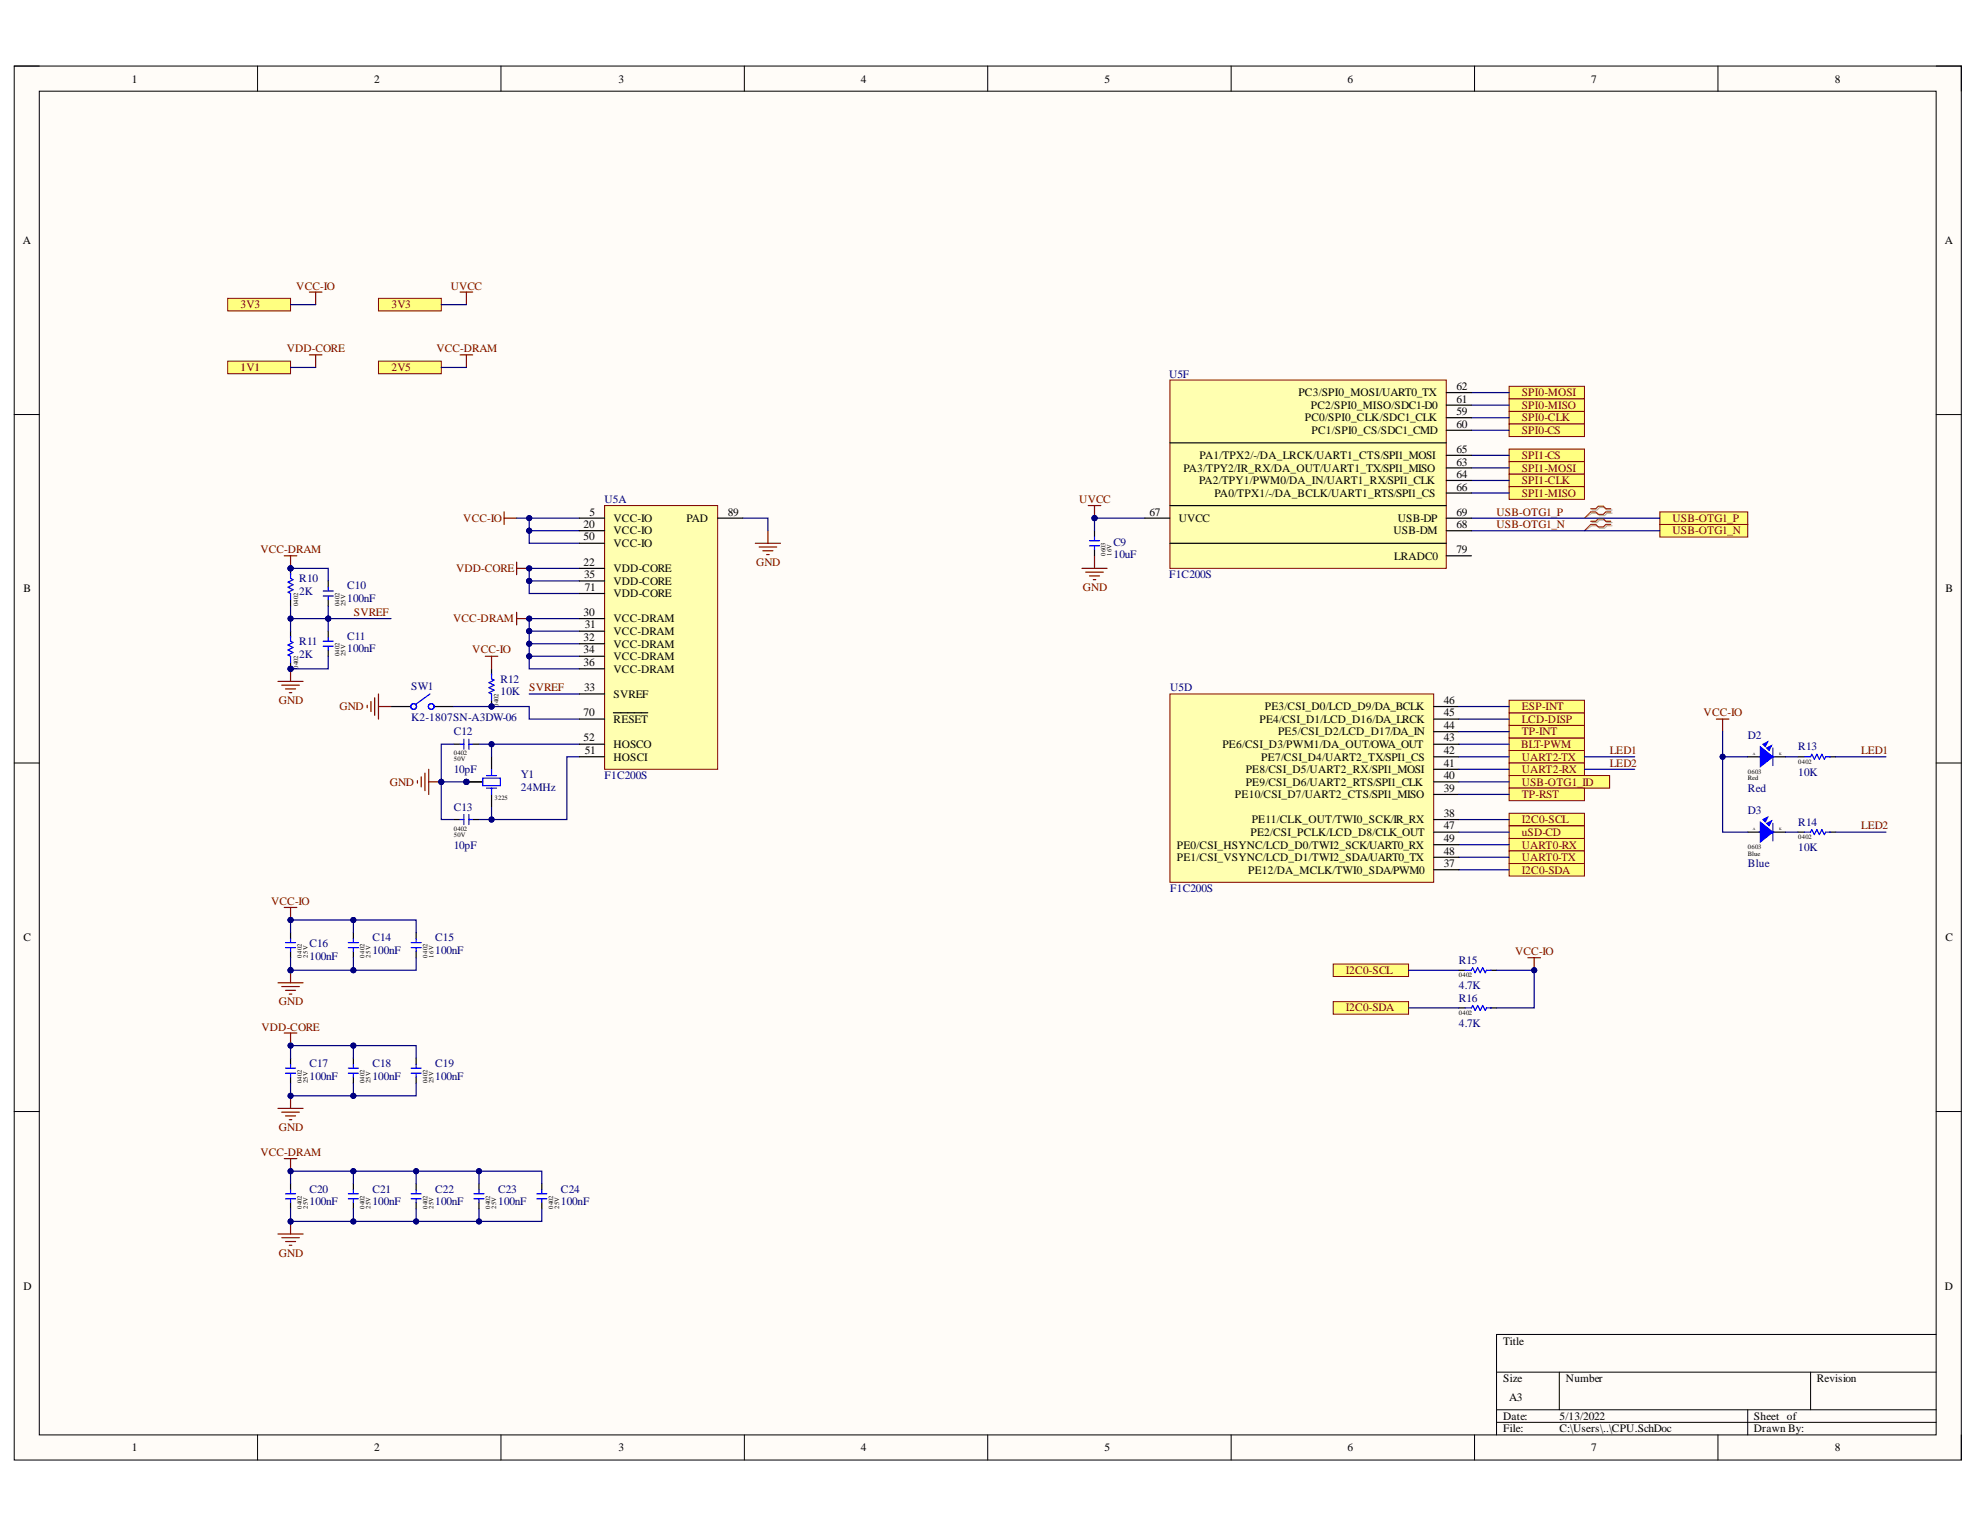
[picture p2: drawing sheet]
<svg xmlns="http://www.w3.org/2000/svg" width="279mm" height="216mm" viewBox="0 0 279 216" stroke-linecap="round" stroke-linejoin="round" font-family="sans-serif">
<defs><g id="words">
<g font-size="1.6">
<text x="18.6" y="11.7">1</text>
<text x="52.8" y="11.7">2</text>
<text x="87.3" y="11.7">3</text>
<text x="121.5" y="11.7">4</text>
<text x="155.9" y="11.7">5</text>
<text x="190.1" y="11.7">6</text>
<text x="224.5" y="11.7">7</text>
<text x="258.9" y="11.7">8</text>
<text x="3.2" y="34.5">A</text>
<text x="274.4" y="34.5">A</text>
<text x="183.2" y="55.9">PC3/SPI0_MOSI/UART0_TX</text>
<text x="184.1" y="59.5">PC0/SPI0_CLK/SDC1_CLK</text>
<text x="185" y="57.7">PC2/SPI0_MISO/SDC1-D0</text>
<text x="205.5" y="58.6">59</text>
<text x="205.5" y="56.8">61</text>
<text x="205.5" y="55.1">62</text>
<text x="169.3" y="64.8">PA1/TPX2/-/DA_LRCK/UART1_CTS/SPI1_MOSI</text>
<text x="185.1" y="61.2">PC1/SPI0_CS/SDC1_CMD</text>
<text x="205.5" y="60.4">60</text>
<text x="205.5" y="65.7">63</text>
<text x="205.5" y="63.9">65</text>
<text x="167" y="66.5">PA3/TPY2/IR_RX/DA_OUT/UART1_TX/SPI1_MISO</text>
<text x="169.2" y="68.3">PA2/TPY1/PWM0/DA_IN/UART1_RX/SPI1_CLK</text>
<text x="171.4" y="70.1">PA0/TPX1/-/DA_BCLK/UART1_RTS/SPI1_CS</text>
<text x="205.5" y="67.5">64</text>
<text x="205.5" y="69.2">66</text>
<text x="82.4" y="74.6">20</text>
<text x="82.4" y="76.3">50</text>
<text x="83.2" y="72.8">5</text>
<text x="86.6" y="73.6">VCC-IO</text>
<text x="86.6" y="75.4">VCC-IO</text>
<text x="86.6" y="77.2">VCC-IO</text>
<text x="96.9" y="73.6">PAD</text>
<text x="102.7" y="72.8">89</text>
<text x="162.2" y="72.8">67</text>
<text x="166.3" y="73.6">UVCC</text>
<text x="196.6" y="75.4">USB-DM</text>
<text x="197.2" y="73.6">USB-DP</text>
<text x="205.5" y="74.6">68</text>
<text x="205.5" y="72.8">69</text>
<text x="3.3" y="83.6">B</text>
<text x="82.4" y="79.8">22</text>
<text x="82.4" y="81.6">35</text>
<text x="82.5" y="83.3">71</text>
<text x="86.6" y="80.7">VDD-CORE</text>
<text x="86.6" y="82.5">VDD-CORE</text>
<text x="196.7" y="79">LRADC0</text>
<text x="205.5" y="78">79</text>
<text x="274.5" y="83.6">B</text>
<text x="82.4" y="86.9">30</text>
<text x="82.5" y="88.7">31</text>
<text x="86.6" y="87.8">VCC-DRAM</text>
<text x="86.6" y="89.6">VCC-DRAM</text>
<text x="86.6" y="84.3">VDD-CORE</text>
<text x="82.4" y="90.4">32</text>
<text x="82.4" y="92.2">34</text>
<text x="82.4" y="94">36</text>
<text x="86.6" y="91.4">VCC-DRAM</text>
<text x="86.6" y="93.1">VCC-DRAM</text>
<text x="86.6" y="94.9">VCC-DRAM</text>
<text x="82.4" y="101.1">70</text>
<text x="82.4" y="97.5">33</text>
<text x="86.6" y="98.5">SVREF</text>
<text x="178.5" y="100.2">PE3/CSI_D0/LCD_D9/DA_BCLK</text>
<text x="203.7" y="101.1">45</text>
<text x="203.7" y="99.3">46</text>
<text x="82.4" y="104.6">52</text>
<text x="82.5" y="106.4">51</text>
<text x="86.6" y="107.3">HOSCI</text>
<text x="86.6" y="105.6">HOSCO</text>
<text x="86.6" y="102">RESET</text>
<text x="172.5" y="105.6">PE6/CSI_D3/PWM1/DA_OUT/OWA_OUT</text>
<text x="177.7" y="102">PE4/CSI_D1/LCD_D16/DA_LRCK</text>
<text x="178" y="107.3">PE7/CSI_D4/UART2_TX/SPI1_CS</text>
<text x="180.3" y="103.8">PE5/CSI_D2/LCD_D17/DA_IN</text>
<text x="203.7" y="106.4">42</text>
<text x="203.7" y="104.6">43</text>
<text x="203.7" y="102.9">44</text>
<text x="174.3" y="112.7">PE10/CSI_D7/UART2_CTS/SPI1_MISO</text>
<text x="175.8" y="110.9">PE9/CSI_D6/UART2_RTS/SPI1_CLK</text>
<text x="175.8" y="109.1">PE8/CSI_D5/UART2_RX/SPI1_MOSI</text>
<text x="203.7" y="111.7">39</text>
<text x="203.7" y="109.9">40</text>
<text x="203.7" y="108.2">41</text>
<text x="166.1" y="119.7">PE0/CSI_HSYNC/LCD_D0/TWI2_SCK/UART0_RX</text>
<text x="176.5" y="118">PE2/CSI_PCLK/LCD_D8/CLK_OUT</text>
<text x="176.6" y="116.2">PE11/CLK_OUT/TWI0_SCK/IR_RX</text>
<text x="203.7" y="117">47</text>
<text x="203.7" y="118.8">49</text>
<text x="203.7" y="115.3">38</text>
<text x="166.1" y="121.5">PE1/CSI_VSYNC/LCD_D1/TWI2_SDA/UART0_TX</text>
<text x="176.1" y="123.3">PE12/DA_MCLK/TWI0_SDA/PWM0</text>
<text x="203.7" y="120.6">48</text>
<text x="203.7" y="122.4">37</text>
<text x="3.3" y="132.8">C</text>
<text x="274.5" y="132.8">C</text>
<text x="3.3" y="182">D</text>
<text x="274.4" y="182">D</text>
<text x="212.1" y="189.8">Title</text>
<text x="212.1" y="195">Size</text>
<text x="213" y="197.7">A3</text>
<text x="221" y="195">Number</text>
<text x="256.4" y="195">Revision</text>
<text x="212.1" y="200.3">Date:</text>
<text x="212.1" y="202.1">File:</text>
<text x="220" y="200.3">5/13/2022</text>
<text x="220" y="202.1">C:\Users\..\CPU.SchDoc</text>
<text x="247.5" y="200.3">Sheet of</text>
<text x="247.5" y="202.1">Drawn By:</text>
<text x="18.6" y="204.8">1</text>
<text x="52.8" y="204.8">2</text>
<text x="87.3" y="204.8">3</text>
<text x="121.5" y="204.8">4</text>
<text x="155.9" y="204.8">5</text>
<text x="190.1" y="204.8">6</text>
<text x="224.5" y="204.8">7</text>
<text x="258.9" y="204.8">8</text>
</g>
<g font-size="1.6" fill="#800000">
<text x="41.8" y="40.9">VCC-IO</text>
<text x="63.6" y="40.9">UVCC</text>
<text x="34" y="43.5">3V3</text>
<text x="55.2" y="43.5">3V3</text>
<text x="34" y="52.4">1V1</text>
<text x="40.5" y="49.7">VDD-CORE</text>
<text x="55.2" y="52.4">2V5</text>
<text x="61.6" y="49.7">VCC-DRAM</text>
<text x="214.7" y="55.9">SPI0-MOSI</text>
<text x="214.7" y="57.7">SPI0-MISO</text>
<text x="214.7" y="59.5">SPI0-CLK</text>
<text x="214.7" y="61.2">SPI0-CS</text>
<text x="214.7" y="64.8">SPI1-CS</text>
<text x="152.3" y="71">UVCC</text>
<text x="214.7" y="66.5">SPI1-MOSI</text>
<text x="214.7" y="68.3">SPI1-CLK</text>
<text x="214.7" y="70.1">SPI1-MISO</text>
<text x="65.4" y="73.6">VCC-IO</text>
<text x="211.2" y="74.6">USB-OTG1_N</text>
<text x="211.2" y="72.8">USB-OTG1_P</text>
<text x="236" y="73.6">USB-OTG1_P</text>
<text x="236" y="75.4">USB-OTG1_N</text>
<text x="36.7" y="78">VCC-DRAM</text>
<text x="64.4" y="80.7">VDD-CORE</text>
<text x="106.7" y="79.8">GND</text>
<text x="152.8" y="83.3">GND</text>
<text x="49.9" y="86.9">SVREF</text>
<text x="63.9" y="87.8">VCC-DRAM</text>
<text x="66.6" y="92.2">VCC-IO</text>
<text x="39.4" y="99.3">GND</text>
<text x="47.9" y="100.2">GND</text>
<text x="74.7" y="97.5">SVREF</text>
<text x="214.7" y="100.2">ESP-INT</text>
<text x="240.4" y="101.1">VCC-IO</text>
<text x="214.6" y="105.6">BLT-PWM</text>
<text x="214.7" y="102">LCD-DISP</text>
<text x="214.7" y="107.3">UART2-TX</text>
<text x="214.7" y="103.8">TP-INT</text>
<text x="227.1" y="106.4">LED1</text>
<text x="262.6" y="106.4">LED1</text>
<text x="55" y="110.9">GND</text>
<text x="214.7" y="109.1">UART2-RX</text>
<text x="214.7" y="110.9">USB-OTG1_ID</text>
<text x="214.7" y="112.7">TP-RST</text>
<text x="227.1" y="108.2">LED2</text>
<text x="214.7" y="119.7">UART0-RX</text>
<text x="214.7" y="116.2">I2C0-SCL</text>
<text x="214.7" y="118">uSD-CD</text>
<text x="262.6" y="117">LED2</text>
<text x="214.7" y="121.5">UART0-TX</text>
<text x="214.7" y="123.3">I2C0-SDA</text>
<text x="38.3" y="127.7">VCC-IO</text>
<text x="189.9" y="137.4">I2C0-SCL</text>
<text x="213.8" y="134.8">VCC-IO</text>
<text x="39.4" y="141.9">GND</text>
<text x="189.9" y="142.7">I2C0-SDA</text>
<text x="36.9" y="145.4">VDD-CORE</text>
<text x="39.4" y="159.6">GND</text>
<text x="36.7" y="163.2">VCC-DRAM</text>
<text x="39.4" y="177.3">GND</text>
</g>
<g font-size="1.6" fill="#000080">
<text x="165" y="53.3">U5F</text>
<text x="85.3" y="71">U5A</text>
<text x="157.1" y="77">C9</text>
<text x="42.2" y="82.2">R10</text>
<text x="42.2" y="83.9">2K</text>
<text x="49" y="83.2">C10</text>
<text x="157.1" y="78.8">10uF</text>
<text x="165" y="81.6">F1C200S</text>
<text x="49" y="85">100nF</text>
<text x="42.2" y="91">R11</text>
<text x="42.2" y="92.8">2K</text>
<text x="49" y="90.3">C11</text>
<text x="49" y="92">100nF</text>
<text x="58" y="97.4">SW1</text>
<text x="58" y="101.7">K2-1807SN-A3DW-06</text>
<text x="70.6" y="96.4">R12</text>
<text x="70.6" y="98.1">10K</text>
<text x="165.1" y="97.5">U5D</text>
<text x="64" y="103.8">C12</text>
<text x="246.7" y="104.3">D2</text>
<text x="253.8" y="105.9">R13</text>
<text x="64" y="109.1">10pF</text>
<text x="73.5" y="109.8">Y1</text>
<text x="73.5" y="111.6">24MHz</text>
<text x="85.3" y="109.9">F1C200S</text>
<text x="246.7" y="111.7">Red</text>
<text x="253.8" y="109.4">10K</text>
<text x="64" y="114.4">C13</text>
<text x="64" y="119.7">10pF</text>
<text x="246.7" y="114.9">D3</text>
<text x="253.8" y="116.5">R14</text>
<text x="165.1" y="125.9">F1C200S</text>
<text x="246.7" y="122.4">Blue</text>
<text x="253.8" y="120.1">10K</text>
<text x="43.7" y="133.7">C16</text>
<text x="43.7" y="135.5">100nF</text>
<text x="52.5" y="132.8">C14</text>
<text x="52.5" y="134.6">100nF</text>
<text x="61.4" y="132.8">C15</text>
<text x="61.4" y="134.6">100nF</text>
<text x="205.9" y="136">R15</text>
<text x="205.9" y="139.6">4.7K</text>
<text x="205.9" y="141.4">R16</text>
<text x="205.9" y="144.9">4.7K</text>
<text x="43.7" y="150.6">C17</text>
<text x="43.7" y="152.3">100nF</text>
<text x="52.5" y="150.6">C18</text>
<text x="52.5" y="152.3">100nF</text>
<text x="61.4" y="150.6">C19</text>
<text x="61.4" y="152.3">100nF</text>
<text x="43.7" y="168.3">C20</text>
<text x="43.7" y="170.1">100nF</text>
<text x="52.5" y="168.3">C21</text>
<text x="52.5" y="170.1">100nF</text>
<text x="61.4" y="168.3">C22</text>
<text x="61.4" y="170.1">100nF</text>
<text x="70.3" y="168.3">C23</text>
<text x="70.3" y="170.1">100nF</text>
<text x="79.1" y="168.3">C24</text>
<text x="79.1" y="170.1">100nF</text>
</g>
<g font-size=".9">
<text x="156" y="78.5" transform="rotate(-90 156 78.5)">0603</text>
<text x="156.9" y="78.5" transform="rotate(-90 156.9 78.5)">16V</text>
<text x="42.1" y="85.5" transform="rotate(-90 42.1 85.5)">0402</text>
<text x="47.9" y="85.5" transform="rotate(-90 47.9 85.5)">0402</text>
<text x="48.7" y="85.5" transform="rotate(-90 48.7 85.5)">25V</text>
<text x="42.1" y="94.4" transform="rotate(-90 42.1 94.4)">0402</text>
<text x="47.9" y="92.6" transform="rotate(-90 47.9 92.6)">0402</text>
<text x="48.7" y="92.6" transform="rotate(-90 48.7 92.6)">25V</text>
<text x="70.4" y="99.7" transform="rotate(-90 70.4 99.7)">0402</text>
<text x="64" y="106.6">0402</text>
<text x="64" y="107.4">50V</text>
<text x="253.8" y="107.8">0402</text>
<text x="69.8" y="112.9">3225</text>
<text x="246.7" y="109.2">0603</text>
<text x="246.7" y="110.1">Red</text>
<text x="64" y="117.2">0402</text>
<text x="64" y="118.1">50V</text>
<text x="246.7" y="119.8">0603</text>
<text x="253.8" y="118.4">0402</text>
<text x="246.7" y="120.8">Blue</text>
<text x="42.6" y="135.1" transform="rotate(-90 42.6 135.1)">0402</text>
<text x="43.4" y="135.1" transform="rotate(-90 43.4 135.1)">25V</text>
<text x="51.4" y="135.1" transform="rotate(-90 51.4 135.1)">0402</text>
<text x="52.3" y="135.1" transform="rotate(-90 52.3 135.1)">25V</text>
<text x="60.3" y="135.1" transform="rotate(-90 60.3 135.1)">0402</text>
<text x="61.2" y="135.1" transform="rotate(-90 61.2 135.1)">16V</text>
<text x="205.9" y="137.9">0402</text>
<text x="205.9" y="143.2">0402</text>
<text x="42.6" y="152.8" transform="rotate(-90 42.6 152.8)">0402</text>
<text x="43.4" y="152.8" transform="rotate(-90 43.4 152.8)">25V</text>
<text x="51.4" y="152.8" transform="rotate(-90 51.4 152.8)">0402</text>
<text x="52.3" y="152.8" transform="rotate(-90 52.3 152.8)">25V</text>
<text x="60.3" y="152.8" transform="rotate(-90 60.3 152.8)">0402</text>
<text x="61.2" y="152.8" transform="rotate(-90 61.2 152.8)">25V</text>
<text x="42.6" y="170.6" transform="rotate(-90 42.6 170.6)">0402</text>
<text x="43.4" y="170.6" transform="rotate(-90 43.4 170.6)">25V</text>
<text x="51.4" y="170.6" transform="rotate(-90 51.4 170.6)">0402</text>
<text x="52.3" y="170.6" transform="rotate(-90 52.3 170.6)">25V</text>
<text x="60.3" y="170.6" transform="rotate(-90 60.3 170.6)">0402</text>
<text x="61.2" y="170.6" transform="rotate(-90 61.2 170.6)">25V</text>
<text x="69.2" y="170.6" transform="rotate(-90 69.2 170.6)">0402</text>
<text x="70" y="170.6" transform="rotate(-90 70 170.6)">25V</text>
<text x="78.1" y="170.6" transform="rotate(-90 78.1 170.6)">0402</text>
<text x="78.9" y="170.6" transform="rotate(-90 78.9 170.6)">25V</text>
</g>
<g font-size=".5">
<text x="247.3" y="106.5">A</text>
<text x="251" y="106.5">K</text>
<text x="247.3" y="117.1">A</text>
<text x="251" y="117.1">K</text>
</g>
</g></defs>
<path d="M2 9.3h274.8v196.7h-274.8z" fill-rule="evenodd" fill="#fffcf8"/>
<path d="M2 9.3h274.8v196.7h-274.8z" fill="none" stroke="#000" stroke-width=".14"/>
<path d="M5.5 12.9h267.7v189.6h-267.7z" fill-rule="evenodd" fill="#fffcf8"/>
<g fill="none" stroke="#000" stroke-width=".14">
<path d="M2 9.3h3.5M5.5 12.9h267.7v189.6h-267.7zM36.3 9.3v3.6M70.7 9.3v3.6M105 9.3v3.6M139.4 9.3v3.6M173.7 9.3v3.6M208.1 9.3v3.6M242.4 9.3v3.6M273.2 9.3h3.6v3.6M2 58.5h3.5M273.2 58.5h3.6"/>
<path d="M2 107.7h3.5M273.2 107.7h3.6M2 156.8h3.5M273.2 156.8h3.6M211.2 193.6h62M211.2 198.9h62M220 193.6v5.3M246.6 198.9v3.6M255.5 193.6v5.3M273.2 188.3h-62v14.2M36.3 202.5v3.5M70.7 202.5v3.5"/>
<path d="M105 202.5v3.5M139.4 202.5v3.5M173.7 202.5v3.5M208.1 202.5v3.5M211.2 200.7h62M242.4 202.5v3.5M276.8 202.5v3.5"/>
</g>
<path d="M71.1 72.2v1.8M71.1 73.1h1.8M72.9 79.3v1.8M72.9 80.2h1.8" fill="none" stroke="#800000" stroke-width=".17"/>
<circle cx="74.7" cy="80.2" r=".35" fill="#000080"/>
<circle cx="74.7" cy="80.2" r=".35" fill="none" stroke="#000080" stroke-width=".14"/>
<path d="M43.7 41.2h1.7M43.7 50.1h1.7M44.5 41.2v1.8M44.5 50.1v1.8M64.9 50.1h1.8M65.8 50.1v1.8" fill="none" stroke="#800000" stroke-width=".17"/>
<path d="M32.1 42.1h8.9v1.8h-8.9z" fill-rule="evenodd" fill="#ffff80"/>
<path d="M32.1 42.1h8.9v1.8h-8.9z" fill="none" stroke="#800000" stroke-width=".14"/>
<path d="M32.1 51h8.9v1.7h-8.9z" fill-rule="evenodd" fill="#ffff80"/>
<path d="M32.1 51h8.9v1.7h-8.9z" fill="none" stroke="#800000" stroke-width=".14"/>
<path d="M53.4 51h8.9v1.7h-8.9z" fill-rule="evenodd" fill="#ffff80"/>
<path d="M53.4 51h8.9v1.7h-8.9z" fill="none" stroke="#800000" stroke-width=".14"/>
<path d="M72.9 86.4v1.8M72.9 87.3h1.8" fill="none" stroke="#800000" stroke-width=".17"/>
<circle cx="74.7" cy="87.3" r=".35" fill="#000080"/>
<circle cx="74.7" cy="87.3" r=".35" fill="none" stroke="#000080" stroke-width=".14"/>
<path d="M106.6 76.7h3.5M107.1 77.2h2.5M107.6 77.7h1.5M108.2 78.3h.3M108.4 74.9v1.8" fill="none" stroke="#800000" stroke-width=".17"/>
<circle cx="69.4" cy="99.7" r=".36" fill="#000080"/>
<circle cx="69.4" cy="99.7" r=".36" fill="none" stroke="#000080" stroke-width=".14"/>
<path d="M69.4 94.4v.9M69.4 98.8v.9" fill="none" stroke="#000" stroke-width=".17"/>
<circle cx="69.4" cy="99.7" r=".36" fill="#000080"/>
<circle cx="69.4" cy="99.7" r=".36" fill="none" stroke="#000080" stroke-width=".14"/>
<path d="M69.4 95.1v.7l.3 .2-.7 .3 .7 .4-.7 .3 .7 .4-.7 .3 .4 .2v.9" fill="none" stroke="#00f" stroke-width=".17"/>
<path d="M68.5 92.6h1.7M69.4 92.6v1.8" fill="none" stroke="#800000" stroke-width=".17"/>
<circle cx="41" cy="80.2" r=".35" fill="#000080"/>
<circle cx="41" cy="80.2" r=".35" fill="none" stroke="#000080" stroke-width=".14"/>
<path d="M41 80.2v.9" fill="none" stroke="#000" stroke-width=".17"/>
<circle cx="41" cy="80.2" r=".35" fill="#000080"/>
<circle cx="41" cy="80.2" r=".35" fill="none" stroke="#000080" stroke-width=".14"/>
<path d="M41 84.6v.9" fill="none" stroke="#000" stroke-width=".17"/>
<path d="M41 80.9v.7l.4 .2-.8 .4 .8 .3-.8 .4 .8 .3-.8 .4 .4 .2v.8" fill="none" stroke="#00f" stroke-width=".17"/>
<circle cx="41" cy="94.4" r=".35" fill="#000080"/>
<circle cx="41" cy="94.4" r=".35" fill="none" stroke="#000080" stroke-width=".14"/>
<path d="M41 89.1v.9M41 93.5v.9" fill="none" stroke="#000" stroke-width=".17"/>
<circle cx="41" cy="94.4" r=".35" fill="#000080"/>
<circle cx="41" cy="94.4" r=".35" fill="none" stroke="#000080" stroke-width=".14"/>
<path d="M41 89.8v.7l.4 .2-.8 .3 .8 .4-.8 .3 .8 .4-.8 .3 .4 .2v.9M45.6 83.4h1.4M45.6 84.1h1.4M45.6 90.5h1.4M45.6 91.2h1.4M46.3 82.9v.5M46.3 84.1v.5M46.3 90v.5M46.3 91.2v.5" fill="none" stroke="#00f" stroke-width=".17"/>
<path d="M46.3 82v.9M46.3 84.6v.9M46.3 89.1v.9M46.3 91.7v.9" fill="none" stroke="#000" stroke-width=".17"/>
<path d="M39.2 96.2h3.6M39.8 96.7h2.4M40.3 97.2h1.4M40.8 97.7h.4M41 94.4v1.8" fill="none" stroke="#800000" stroke-width=".17"/>
<circle cx="41" cy="94.4" r=".35" fill="#000080"/>
<circle cx="41" cy="94.4" r=".35" fill="none" stroke="#000080" stroke-width=".14"/>
<path d="M40.1 78.4h1.8M41 78.4v1.8" fill="none" stroke="#800000" stroke-width=".17"/>
<circle cx="41" cy="80.2" r=".35" fill="#000080"/>
<circle cx="41" cy="80.2" r=".35" fill="none" stroke="#000080" stroke-width=".14"/>
<circle cx="65.8" cy="110.3" r=".35" fill="#000080"/>
<circle cx="65.8" cy="110.3" r=".35" fill="none" stroke="#000080" stroke-width=".14"/>
<circle cx="65.8" cy="110.3" r=".35" fill="#000080"/>
<circle cx="65.8" cy="110.3" r=".35" fill="none" stroke="#000080" stroke-width=".14"/>
<path d="M65.8 110.3h2.3M69.4 106.8v1.8M69.4 112.1v1.8" fill="none" stroke="#000" stroke-width=".17"/>
<circle cx="65.8" cy="110.3" r=".35" fill="#000080"/>
<circle cx="65.8" cy="110.3" r=".35" fill="none" stroke="#000080" stroke-width=".14"/>
<path d="M65.8 110.3h2.3" fill="none" stroke="#000" stroke-width=".17"/>
<circle cx="65.8" cy="110.3" r=".35" fill="#000080"/>
<circle cx="65.8" cy="110.3" r=".35" fill="none" stroke="#000080" stroke-width=".14"/>
<g fill="none" stroke="#00f" stroke-width=".17">
<path d="M64.9 105h.6M64.9 115.6h.6M65.5 104.3v1.4M65.5 114.9v1.5M66.2 104.3v1.4M66.2 114.9v1.5M66.2 105h.5M66.2 115.6h.5M68.1 109.8h2.5v1.1h-2.5zM68.7 109.4h1.4M68.7 111.2h1.4M69.4 108.6v.8"/>
<path d="M69.4 111.2v.9"/>
</g>
<path d="M64 105h.9M64 115.6h.9M66.7 105h.9M66.7 115.6h.9" fill="none" stroke="#000" stroke-width=".17"/>
<path d="M58.9 110.2v.3M59.4 109.6v1.4M60 109.1v2.5M60.5 108.6v3.5M60.5 110.3h1.8" fill="none" stroke="#800000" stroke-width=".17"/>
<circle cx="62.3" cy="110.3" r=".35" fill="#000080"/>
<circle cx="62.3" cy="110.3" r=".35" fill="none" stroke="#000080" stroke-width=".14"/>
<g fill="none" stroke="#000" stroke-width=".17">
<path d="M41 131.6v.9M41 134.3v.8M49.9 131.6v.9M49.9 134.3v.8M58.7 131.6v.9M58.7 134.3v.8M41 149.3v.9M41 152v.9M49.9 149.3v.9M49.9 152v.9M58.7 149.3v.9M58.7 152v.9"/>
<path d="M41 167v.9M41 169.7v.9M49.9 167v.9M49.9 169.7v.9M58.7 167v.9M58.7 169.7v.9M67.6 167v.9M67.6 169.7v.9M76.5 167v.9M76.5 169.7v.9"/>
</g>
<g fill="none" stroke="#00f" stroke-width=".17">
<path d="M40.3 133h1.4M40.3 133.7h1.4M41 132.5v.5M41 133.7v.6M49.2 133h1.4M49.2 133.7h1.4M49.9 132.5v.5M49.9 133.7v.6M58 133h1.4M58 133.7h1.4M58.7 132.5v.5M58.7 133.7v.6"/>
<path d="M40.3 150.7h1.4M40.3 151.4h1.4M41 150.2v.5M41 151.4v.6M49.2 150.7h1.4M49.2 151.4h1.4M49.9 150.2v.5M49.9 151.4v.6M58 150.7h1.4M58 151.4h1.4M58.7 150.2v.5M58.7 151.4v.6"/>
<path d="M40.3 168.5h1.4M40.3 169.2h1.4M41 167.9v.6M41 169.2v.5M49.2 168.5h1.4M49.2 169.2h1.4M49.9 167.9v.6M49.9 169.2v.5M58 168.5h1.4M58 169.2h1.4M58.7 167.9v.6M58.7 169.2v.5"/>
<path d="M66.9 168.5h1.4M66.9 169.2h1.4M67.6 167.9v.6M67.6 169.2v.5M75.7 168.5h1.5M75.7 169.2h1.5M76.5 167.9v.6M76.5 169.2v.5"/>
</g>
<path d="M40.1 128.1h1.8M41 128.1v1.7" fill="none" stroke="#800000" stroke-width=".17"/>
<circle cx="41" cy="129.8" r=".36" fill="#000080"/>
<circle cx="41" cy="129.8" r=".36" fill="none" stroke="#000080" stroke-width=".14"/>
<path d="M39.2 138.7h3.6M39.8 139.2h2.4M40.3 139.7h1.4M41 136.9v1.8M40.8 140.3h.4" fill="none" stroke="#800000" stroke-width=".17"/>
<circle cx="41" cy="136.9" r=".36" fill="#000080"/>
<circle cx="41" cy="136.9" r=".36" fill="none" stroke="#000080" stroke-width=".14"/>
<path d="M39.2 156.4h3.6M39.8 156.9h2.4M40.3 157.5h1.4M40.8 158h.4M41 154.6v1.8" fill="none" stroke="#800000" stroke-width=".17"/>
<circle cx="41" cy="154.6" r=".35" fill="#000080"/>
<circle cx="41" cy="154.6" r=".35" fill="none" stroke="#000080" stroke-width=".14"/>
<path d="M40.1 145.8h1.8M41 145.8v1.7" fill="none" stroke="#800000" stroke-width=".17"/>
<circle cx="41" cy="147.5" r=".35" fill="#000080"/>
<circle cx="41" cy="147.5" r=".35" fill="none" stroke="#000080" stroke-width=".14"/>
<path d="M40.1 163.5h1.8M41 163.5v1.8" fill="none" stroke="#800000" stroke-width=".17"/>
<circle cx="41" cy="165.3" r=".35" fill="#000080"/>
<circle cx="41" cy="165.3" r=".35" fill="none" stroke="#000080" stroke-width=".14"/>
<path d="M39.2 174.1h3.6M39.8 174.7h2.4M40.3 175.2h1.4M40.8 175.7h.4M41 172.4v1.7" fill="none" stroke="#800000" stroke-width=".17"/>
<circle cx="41" cy="172.4" r=".35" fill="#000080"/>
<circle cx="41" cy="172.4" r=".35" fill="none" stroke="#000080" stroke-width=".14"/>
<path d="M213 118.3h10.6v1.8h-10.6z" fill-rule="evenodd" fill="#ffff80"/>
<path d="M213 118.3h10.6v1.8h-10.6z" fill="none" stroke="#800000" stroke-width=".14"/>
<path d="M213 120.1h10.6v1.8h-10.6z" fill-rule="evenodd" fill="#ffff80"/>
<path d="M213 120.1h10.6v1.8h-10.6z" fill="none" stroke="#800000" stroke-width=".14"/>
<path d="M213 121.9h10.6v1.7h-10.6z" fill-rule="evenodd" fill="#ffff80"/>
<path d="M213 121.9h10.6v1.7h-10.6z" fill="none" stroke="#800000" stroke-width=".14"/>
<path d="M213 114.8h10.6v1.7h-10.6z" fill-rule="evenodd" fill="#ffff80"/>
<path d="M213 114.8h10.6v1.7h-10.6z" fill="none" stroke="#800000" stroke-width=".14"/>
<path d="M224.7 72h.7l.3-.4h.7l.4 .4h.7M224.7 72.4h.7l.3 .4h.7l.4-.4h.7M224.7 73.7h.7l.3-.3h.7l.4 .3h.7M224.7 74.2h.7l.3 .3h.7l.4-.3h.7" fill="none" stroke="#d0a19e" stroke-width=".17"/>
<path d="M224.7 72.4l-1.1 .7M224.7 74.2l-1.1 .7" fill="none" stroke="#d0a19e" stroke-width=".14"/>
<path d="M224.5 71.8h.7l.3-.4h.7l.4 .4h.7M224.5 72.2h.7l.3 .4h.7l.4-.4h.7M224.5 73.6h.7l.3-.4h.7l.4 .4h.7M224.5 74h.7l.3 .4h.7l.4-.4h.7" fill="none" stroke="#f00" stroke-width=".17"/>
<path d="M224.5 72.2l-.9 .9M224.5 74l-.9 .9" fill="none" stroke="#f00" stroke-width=".14"/>
<path d="M154.4 78.4v1.8M152.7 80.2h3.5M153.2 80.7h2.5M153.7 81.3h1.5M154.3 81.8h.3" fill="none" stroke="#800000" stroke-width=".17"/>
<path d="M213 100.6h10.6v1.8h-10.6z" fill-rule="evenodd" fill="#ffff80"/>
<path d="M213 100.6h10.6v1.8h-10.6z" fill="none" stroke="#800000" stroke-width=".14"/>
<path d="M213 104.1h10.6v1.8h-10.6z" fill-rule="evenodd" fill="#ffff80"/>
<path d="M213 104.1h10.6v1.8h-10.6z" fill="none" stroke="#800000" stroke-width=".14"/>
<path d="M64.9 41.2h1.8M65.8 41.2v1.8" fill="none" stroke="#800000" stroke-width=".17"/>
<path d="M53.4 42.1h8.9v1.8h-8.9z" fill-rule="evenodd" fill="#ffff80"/>
<path d="M53.4 42.1h8.9v1.8h-8.9z" fill="none" stroke="#800000" stroke-width=".14"/>
<path d="M153.6 71.3h1.7M154.4 71.3v1.8" fill="none" stroke="#800000" stroke-width=".17"/>
<circle cx="154.4" cy="73.1" r=".35" fill="#000080"/>
<circle cx="154.4" cy="73.1" r=".35" fill="none" stroke="#000080" stroke-width=".14"/>
<path d="M213 54.5h10.6v1.8h-10.6z" fill-rule="evenodd" fill="#ffff80"/>
<path d="M213 54.5h10.6v1.8h-10.6z" fill="none" stroke="#800000" stroke-width=".14"/>
<path d="M213 56.3h10.6v1.8h-10.6z" fill-rule="evenodd" fill="#ffff80"/>
<path d="M213 56.3h10.6v1.8h-10.6z" fill="none" stroke="#800000" stroke-width=".14"/>
<path d="M213 58.1h10.6v1.7h-10.6z" fill-rule="evenodd" fill="#ffff80"/>
<path d="M213 58.1h10.6v1.7h-10.6z" fill="none" stroke="#800000" stroke-width=".14"/>
<path d="M213 59.8h10.6v1.8h-10.6z" fill-rule="evenodd" fill="#ffff80"/>
<path d="M213 59.8h10.6v1.8h-10.6z" fill="none" stroke="#800000" stroke-width=".14"/>
<path d="M234.2 72.2h12.4v1.8h-12.4z" fill-rule="evenodd" fill="#ffff80"/>
<path d="M234.2 72.2h12.4v1.8h-12.4z" fill="none" stroke="#800000" stroke-width=".14"/>
<path d="M234.2 74h12.4v1.8h-12.4z" fill-rule="evenodd" fill="#ffff80"/>
<path d="M234.2 74h12.4v1.8h-12.4z" fill="none" stroke="#800000" stroke-width=".14"/>
<path d="M213 63.4h10.6v1.7h-10.6z" fill-rule="evenodd" fill="#ffff80"/>
<path d="M213 63.4h10.6v1.7h-10.6z" fill="none" stroke="#800000" stroke-width=".14"/>
<path d="M213 65.1h10.6v1.8h-10.6z" fill-rule="evenodd" fill="#ffff80"/>
<path d="M213 65.1h10.6v1.8h-10.6z" fill="none" stroke="#800000" stroke-width=".14"/>
<path d="M213 66.9h10.6v1.8h-10.6z" fill-rule="evenodd" fill="#ffff80"/>
<path d="M213 66.9h10.6v1.8h-10.6z" fill="none" stroke="#800000" stroke-width=".14"/>
<path d="M213 68.7h10.6v1.8h-10.6z" fill-rule="evenodd" fill="#ffff80"/>
<path d="M213 68.7h10.6v1.8h-10.6z" fill="none" stroke="#800000" stroke-width=".14"/>
<path d="M248.8 105l.7-.3-.4 .7z" fill="#00f"/>
<path d="M248.8 105l.7-.3-.4 .7z" fill="none" stroke="#00f" stroke-width=".14"/>
<path d="M249.3 105.5l.7-.3-.4 .7z" fill="#00f"/>
<path d="M249.3 105.5l.7-.3-.4 .7z" fill="none" stroke="#00f" stroke-width=".14"/>
<path d="M248.4 105.4l1.8 1.4-1.8 1.4z" fill="#00f"/>
<path d="M248.4 105.4l1.8 1.4-1.8 1.4z" fill="none" stroke="#00f" stroke-width=".14"/>
<path d="M248.2 106.8h.6M250 106.8h.4M250.2 105.5v2.5" fill="none" stroke="#00f" stroke-width=".17"/>
<path d="M246.6 106.8h1.8M250.2 106.8h1.7" fill="none" stroke="#000" stroke-width=".17"/>
<path d="M248.8 115.6l.7-.3-.4 .7z" fill="#00f"/>
<path d="M248.8 115.6l.7-.3-.4 .7z" fill="none" stroke="#00f" stroke-width=".14"/>
<path d="M249.3 116.2l.7-.4-.4 .7z" fill="#00f"/>
<path d="M249.3 116.2l.7-.4-.4 .7z" fill="none" stroke="#00f" stroke-width=".14"/>
<path d="M248.4 116l1.8 1.4-1.8 1.4z" fill="#00f"/>
<path d="M248.4 116l1.8 1.4-1.8 1.4z" fill="none" stroke="#00f" stroke-width=".14"/>
<path d="M153.7 76.3h1.5M153.7 77h1.5M154.4 75.8v.5M154.4 77v.5M248.2 117.4h.6M250 117.4h.4M250.2 116.2v2.5M254.6 117.4h.9l.2-.3 .3 .7 .4-.7 .3 .7 .4-.7 .3 .7 .2-.4h.7M254.6 106.8h.9l.2-.4 .3 .7 .4-.7 .3 .7 .4-.7 .3 .7 .2-.3h.7" fill="none" stroke="#00f" stroke-width=".17"/>
<path d="M154.4 74.9v.9M154.4 77.5v.9M246.6 117.4h1.8M250.2 117.4h1.7M253.7 117.4h.9M253.7 106.8h.9M258.1 117.4h.9M258.1 106.8h.9" fill="none" stroke="#000" stroke-width=".17"/>
<path d="M188.1 141.3h10.7v1.8h-10.7z" fill-rule="evenodd" fill="#ffff80"/>
<path d="M188.1 141.3h10.7v1.8h-10.7z" fill="none" stroke="#800000" stroke-width=".14"/>
<path d="M188.1 136h10.7v1.8h-10.7z" fill-rule="evenodd" fill="#ffff80"/>
<path d="M188.1 136h10.7v1.8h-10.7z" fill="none" stroke="#800000" stroke-width=".14"/>
<path d="M205.9 136.9h.8M210.3 136.9h.9M205.9 142.2h.8M210.3 142.2h.9" fill="none" stroke="#000" stroke-width=".17"/>
<path d="M206.7 136.9h.9l.2-.3 .4 .7 .3-.7 .4 .7 .3-.7 .4 .7 .2-.4h.7M206.7 142.2h.9l.2-.3 .4 .7 .3-.7 .4 .7 .3-.7 .4 .7 .2-.4h.7" fill="none" stroke="#00f" stroke-width=".17"/>
<path d="M215.6 135.1h1.8M216.5 135.1v1.8" fill="none" stroke="#800000" stroke-width=".17"/>
<circle cx="216.5" cy="136.9" r=".35" fill="#000080"/>
<circle cx="216.5" cy="136.9" r=".35" fill="none" stroke="#000080" stroke-width=".14"/>
<path d="M55.2 99.7h2.6M61.4 99.7h2.6" fill="none" stroke="#000" stroke-width=".17"/>
<g fill="none" stroke="#00f" stroke-width=".17">
<path d="M60.7 97.9l-2 1.4"/>
<circle cx="58.4" cy="99.7" r=".4"/>
<circle cx="60.9" cy="99.7" r=".4"/>
</g>
<path d="M51.8 99.5v.4M52.3 99v1.4M52.9 98.5v2.4M53.4 97.9v3.6M53.4 99.7h1.8" fill="none" stroke="#800000" stroke-width=".17"/>
<path d="M74.7 74.9v1.8h7.1" fill="none" stroke="#000080" stroke-width=".17"/>
<circle cx="74.7" cy="74.9" r=".35" fill="#000080"/>
<circle cx="74.7" cy="74.9" r=".35" fill="none" stroke="#000080" stroke-width=".14"/>
<path d="M74.7 82v1.8h7.1" fill="none" stroke="#000080" stroke-width=".17"/>
<circle cx="74.7" cy="82" r=".35" fill="#000080"/>
<circle cx="74.7" cy="82" r=".35" fill="none" stroke="#000080" stroke-width=".14"/>
<path d="M74.7 90.8v1.8h7.1" fill="none" stroke="#000080" stroke-width=".17"/>
<circle cx="74.7" cy="92.6" r=".36" fill="#000080"/>
<circle cx="74.7" cy="92.6" r=".36" fill="none" stroke="#000080" stroke-width=".14"/>
<circle cx="74.7" cy="90.8" r=".35" fill="#000080"/>
<circle cx="74.7" cy="90.8" r=".35" fill="none" stroke="#000080" stroke-width=".14"/>
<path d="M74.7 92.6v1.8h7.1" fill="none" stroke="#000080" stroke-width=".17"/>
<circle cx="74.7" cy="92.6" r=".36" fill="#000080"/>
<circle cx="74.7" cy="92.6" r=".36" fill="none" stroke="#000080" stroke-width=".14"/>
<path d="M81.8 73.1h-7.1v1.8h7.1" fill="none" stroke="#000080" stroke-width=".17"/>
<circle cx="74.7" cy="74.9" r=".35" fill="#000080"/>
<circle cx="74.7" cy="74.9" r=".35" fill="none" stroke="#000080" stroke-width=".14"/>
<circle cx="74.7" cy="73.1" r=".35" fill="#000080"/>
<circle cx="74.7" cy="73.1" r=".35" fill="none" stroke="#000080" stroke-width=".14"/>
<path d="M72.9 73.1h1.8" fill="none" stroke="#000080" stroke-width=".17"/>
<circle cx="74.7" cy="73.1" r=".35" fill="#000080"/>
<circle cx="74.7" cy="73.1" r=".35" fill="none" stroke="#000080" stroke-width=".14"/>
<path d="M74.7 82h7.1" fill="none" stroke="#000080" stroke-width=".17"/>
<circle cx="74.7" cy="82" r=".35" fill="#000080"/>
<circle cx="74.7" cy="82" r=".35" fill="none" stroke="#000080" stroke-width=".14"/>
<path d="M81.8 80.2h-7.1v1.8" fill="none" stroke="#000080" stroke-width=".17"/>
<circle cx="74.7" cy="82" r=".35" fill="#000080"/>
<circle cx="74.7" cy="82" r=".35" fill="none" stroke="#000080" stroke-width=".14"/>
<circle cx="74.7" cy="80.2" r=".35" fill="#000080"/>
<circle cx="74.7" cy="80.2" r=".35" fill="none" stroke="#000080" stroke-width=".14"/>
<path d="M74.7 89.1h7.1" fill="none" stroke="#000080" stroke-width=".17"/>
<circle cx="74.7" cy="89.1" r=".35" fill="#000080"/>
<circle cx="74.7" cy="89.1" r=".35" fill="none" stroke="#000080" stroke-width=".14"/>
<path d="M81.8 87.3h-7.1v1.8" fill="none" stroke="#000080" stroke-width=".17"/>
<circle cx="74.7" cy="89.1" r=".35" fill="#000080"/>
<circle cx="74.7" cy="89.1" r=".35" fill="none" stroke="#000080" stroke-width=".14"/>
<circle cx="74.7" cy="87.3" r=".35" fill="#000080"/>
<circle cx="74.7" cy="87.3" r=".35" fill="none" stroke="#000080" stroke-width=".14"/>
<path d="M74.7 89.1v1.7h7.1" fill="none" stroke="#000080" stroke-width=".17"/>
<circle cx="74.7" cy="90.8" r=".35" fill="#000080"/>
<circle cx="74.7" cy="90.8" r=".35" fill="none" stroke="#000080" stroke-width=".14"/>
<circle cx="74.7" cy="89.1" r=".35" fill="#000080"/>
<circle cx="74.7" cy="89.1" r=".35" fill="none" stroke="#000080" stroke-width=".14"/>
<path d="M41 51.9h3.5M62.3 51.9h3.5M104.8 73.1h3.6v1.8M41 85.5v1.8h5.3v-1.8" fill="none" stroke="#000080" stroke-width=".17"/>
<circle cx="41" cy="87.3" r=".35" fill="#000080"/>
<circle cx="41" cy="87.3" r=".35" fill="none" stroke="#000080" stroke-width=".14"/>
<circle cx="46.3" cy="87.3" r=".35" fill="#000080"/>
<circle cx="46.3" cy="87.3" r=".35" fill="none" stroke="#000080" stroke-width=".14"/>
<path d="M46.3 87.3v1.8" fill="none" stroke="#000080" stroke-width=".17"/>
<circle cx="46.3" cy="87.3" r=".35" fill="#000080"/>
<circle cx="46.3" cy="87.3" r=".35" fill="none" stroke="#000080" stroke-width=".14"/>
<path d="M41 87.3v1.8" fill="none" stroke="#000080" stroke-width=".17"/>
<circle cx="41" cy="87.3" r=".35" fill="#000080"/>
<circle cx="41" cy="87.3" r=".35" fill="none" stroke="#000080" stroke-width=".14"/>
<path d="M46.3 92.6v1.8h-5.3" fill="none" stroke="#000080" stroke-width=".17"/>
<circle cx="41" cy="94.4" r=".35" fill="#000080"/>
<circle cx="41" cy="94.4" r=".35" fill="none" stroke="#000080" stroke-width=".14"/>
<path d="M41 80.2h5.3v1.8" fill="none" stroke="#000080" stroke-width=".17"/>
<circle cx="41" cy="80.2" r=".35" fill="#000080"/>
<circle cx="41" cy="80.2" r=".35" fill="none" stroke="#000080" stroke-width=".14"/>
<path d="M46.3 87.3h8.9" fill="none" stroke="#000080" stroke-width=".17"/>
<circle cx="46.3" cy="87.3" r=".35" fill="#000080"/>
<circle cx="46.3" cy="87.3" r=".35" fill="none" stroke="#000080" stroke-width=".14"/>
<path d="M74.7 97.9h7.1M64 105h-1.7v5.3h3.5" fill="none" stroke="#000080" stroke-width=".17"/>
<circle cx="65.8" cy="110.3" r=".35" fill="#000080"/>
<circle cx="65.8" cy="110.3" r=".35" fill="none" stroke="#000080" stroke-width=".14"/>
<circle cx="62.3" cy="110.3" r=".35" fill="#000080"/>
<circle cx="62.3" cy="110.3" r=".35" fill="none" stroke="#000080" stroke-width=".14"/>
<path d="M62.3 110.3v5.3h1.7" fill="none" stroke="#000080" stroke-width=".17"/>
<circle cx="62.3" cy="110.3" r=".35" fill="#000080"/>
<circle cx="62.3" cy="110.3" r=".35" fill="none" stroke="#000080" stroke-width=".14"/>
<path d="M69.4 113.9v1.7" fill="none" stroke="#000080" stroke-width=".17"/>
<circle cx="69.4" cy="115.6" r=".35" fill="#000080"/>
<circle cx="69.4" cy="115.6" r=".35" fill="none" stroke="#000080" stroke-width=".14"/>
<path d="M69.4 105v1.8" fill="none" stroke="#000080" stroke-width=".17"/>
<circle cx="69.4" cy="105" r=".35" fill="#000080"/>
<circle cx="69.4" cy="105" r=".35" fill="none" stroke="#000080" stroke-width=".14"/>
<path d="M41 135.1v1.8" fill="none" stroke="#000080" stroke-width=".17"/>
<circle cx="41" cy="136.9" r=".36" fill="#000080"/>
<circle cx="41" cy="136.9" r=".36" fill="none" stroke="#000080" stroke-width=".14"/>
<path d="M49.9 135.1v1.8" fill="none" stroke="#000080" stroke-width=".17"/>
<circle cx="49.9" cy="136.9" r=".36" fill="#000080"/>
<circle cx="49.9" cy="136.9" r=".36" fill="none" stroke="#000080" stroke-width=".14"/>
<path d="M41 129.8v1.8" fill="none" stroke="#000080" stroke-width=".17"/>
<circle cx="41" cy="129.8" r=".36" fill="#000080"/>
<circle cx="41" cy="129.8" r=".36" fill="none" stroke="#000080" stroke-width=".14"/>
<path d="M49.9 129.8v1.8" fill="none" stroke="#000080" stroke-width=".17"/>
<circle cx="49.9" cy="129.8" r=".36" fill="#000080"/>
<circle cx="49.9" cy="129.8" r=".36" fill="none" stroke="#000080" stroke-width=".14"/>
<path d="M49.9 152.9v1.7" fill="none" stroke="#000080" stroke-width=".17"/>
<circle cx="49.9" cy="154.6" r=".36" fill="#000080"/>
<circle cx="49.9" cy="154.6" r=".36" fill="none" stroke="#000080" stroke-width=".14"/>
<path d="M41 149.3v-1.8h8.9v1.8" fill="none" stroke="#000080" stroke-width=".17"/>
<circle cx="41" cy="147.5" r=".35" fill="#000080"/>
<circle cx="41" cy="147.5" r=".35" fill="none" stroke="#000080" stroke-width=".14"/>
<circle cx="49.9" cy="147.5" r=".36" fill="#000080"/>
<circle cx="49.9" cy="147.5" r=".36" fill="none" stroke="#000080" stroke-width=".14"/>
<path d="M49.9 147.5h8.8v1.8" fill="none" stroke="#000080" stroke-width=".17"/>
<circle cx="49.9" cy="147.5" r=".36" fill="#000080"/>
<circle cx="49.9" cy="147.5" r=".36" fill="none" stroke="#000080" stroke-width=".14"/>
<path d="M67.6 165.3v1.7" fill="none" stroke="#000080" stroke-width=".17"/>
<circle cx="67.6" cy="165.3" r=".35" fill="#000080"/>
<circle cx="67.6" cy="165.3" r=".35" fill="none" stroke="#000080" stroke-width=".14"/>
<path d="M58.7 165.3v1.7" fill="none" stroke="#000080" stroke-width=".17"/>
<circle cx="58.7" cy="165.3" r=".35" fill="#000080"/>
<circle cx="58.7" cy="165.3" r=".35" fill="none" stroke="#000080" stroke-width=".14"/>
<path d="M49.9 165.3v1.7" fill="none" stroke="#000080" stroke-width=".17"/>
<circle cx="49.9" cy="165.3" r=".36" fill="#000080"/>
<circle cx="49.9" cy="165.3" r=".36" fill="none" stroke="#000080" stroke-width=".14"/>
<path d="M67.6 170.6v1.8" fill="none" stroke="#000080" stroke-width=".17"/>
<circle cx="67.6" cy="172.4" r=".35" fill="#000080"/>
<circle cx="67.6" cy="172.4" r=".35" fill="none" stroke="#000080" stroke-width=".14"/>
<path d="M58.7 170.6v1.8" fill="none" stroke="#000080" stroke-width=".17"/>
<circle cx="58.7" cy="172.4" r=".35" fill="#000080"/>
<circle cx="58.7" cy="172.4" r=".35" fill="none" stroke="#000080" stroke-width=".14"/>
<path d="M49.9 170.6v1.8" fill="none" stroke="#000080" stroke-width=".17"/>
<circle cx="49.9" cy="172.4" r=".36" fill="#000080"/>
<circle cx="49.9" cy="172.4" r=".35" fill="none" stroke="#000080" stroke-width=".14"/>
<path d="M41 43h3.5M207.6 55.4h5.4M207.6 57.2h5.4M207.6 58.9h5.4M154.4 73.1h7.1M207.6 73.1h26.6M207.6 74.9h26.6M207.6 60.7h5.4M205.9 119.2h7.1M205.9 115.6h7.1M205.9 121h7.1M205.9 122.7h7.1" fill="none" stroke="#000080" stroke-width=".17"/>
<circle cx="154.4" cy="73.1" r=".35" fill="#000080"/>
<circle cx="154.4" cy="73.1" r=".35" fill="none" stroke="#000080" stroke-width=".14"/>
<path d="M62.3 43h3.5M154.4 73.1v1.8M205.9 105h7.1M205.9 101.5h7.1" fill="none" stroke="#000080" stroke-width=".17"/>
<circle cx="154.4" cy="73.1" r=".35" fill="#000080"/>
<circle cx="154.4" cy="73.1" r=".35" fill="none" stroke="#000080" stroke-width=".14"/>
<path d="M58.7 135.1v1.8h-17.7" fill="none" stroke="#000080" stroke-width=".17"/>
<circle cx="49.9" cy="136.9" r=".36" fill="#000080"/>
<circle cx="49.9" cy="136.9" r=".36" fill="none" stroke="#000080" stroke-width=".14"/>
<circle cx="41" cy="136.9" r=".36" fill="#000080"/>
<circle cx="41" cy="136.9" r=".36" fill="none" stroke="#000080" stroke-width=".14"/>
<path d="M41 129.8h17.7v1.8" fill="none" stroke="#000080" stroke-width=".17"/>
<circle cx="49.9" cy="129.8" r=".36" fill="#000080"/>
<circle cx="49.9" cy="129.8" r=".36" fill="none" stroke="#000080" stroke-width=".14"/>
<circle cx="41" cy="129.8" r=".36" fill="#000080"/>
<circle cx="41" cy="129.8" r=".36" fill="none" stroke="#000080" stroke-width=".14"/>
<path d="M81.8 106.8h-1.8v8.8h-12.4" fill="none" stroke="#000080" stroke-width=".17"/>
<circle cx="69.4" cy="115.6" r=".35" fill="#000080"/>
<circle cx="69.4" cy="115.6" r=".35" fill="none" stroke="#000080" stroke-width=".14"/>
<path d="M67.6 105h14.2" fill="none" stroke="#000080" stroke-width=".17"/>
<circle cx="69.4" cy="105" r=".35" fill="#000080"/>
<circle cx="69.4" cy="105" r=".35" fill="none" stroke="#000080" stroke-width=".14"/>
<path d="M41 152.9v1.7h17.7v-1.7" fill="none" stroke="#000080" stroke-width=".17"/>
<circle cx="49.9" cy="154.6" r=".36" fill="#000080"/>
<circle cx="49.9" cy="154.6" r=".36" fill="none" stroke="#000080" stroke-width=".14"/>
<circle cx="41" cy="154.6" r=".35" fill="#000080"/>
<circle cx="41" cy="154.6" r=".35" fill="none" stroke="#000080" stroke-width=".14"/>
<path d="M41 170.6v1.8h35.5v-1.8" fill="none" stroke="#000080" stroke-width=".17"/>
<circle cx="41" cy="172.4" r=".35" fill="#000080"/>
<circle cx="41" cy="172.4" r=".35" fill="none" stroke="#000080" stroke-width=".14"/>
<circle cx="49.9" cy="172.4" r=".36" fill="#000080"/>
<circle cx="49.9" cy="172.4" r=".35" fill="none" stroke="#000080" stroke-width=".14"/>
<circle cx="58.7" cy="172.4" r=".35" fill="#000080"/>
<circle cx="58.7" cy="172.4" r=".35" fill="none" stroke="#000080" stroke-width=".14"/>
<circle cx="67.6" cy="172.4" r=".35" fill="#000080"/>
<circle cx="67.6" cy="172.4" r=".35" fill="none" stroke="#000080" stroke-width=".14"/>
<path d="M41 167v-1.7h35.5v1.7" fill="none" stroke="#000080" stroke-width=".17"/>
<circle cx="41" cy="165.3" r=".35" fill="#000080"/>
<circle cx="41" cy="165.3" r=".35" fill="none" stroke="#000080" stroke-width=".14"/>
<circle cx="49.9" cy="165.3" r=".36" fill="#000080"/>
<circle cx="49.9" cy="165.3" r=".36" fill="none" stroke="#000080" stroke-width=".14"/>
<circle cx="58.7" cy="165.3" r=".35" fill="#000080"/>
<circle cx="58.7" cy="165.3" r=".35" fill="none" stroke="#000080" stroke-width=".14"/>
<circle cx="67.6" cy="165.3" r=".35" fill="#000080"/>
<circle cx="67.6" cy="165.3" r=".35" fill="none" stroke="#000080" stroke-width=".14"/>
<path d="M207.6 64.3h5.4M207.6 66h5.4M207.6 67.8h5.4M207.6 69.6h5.4M243.1 106.8h3.5" fill="none" stroke="#000080" stroke-width=".17"/>
<circle cx="243.1" cy="106.8" r=".35" fill="#000080"/>
<circle cx="243.1" cy="106.8" r=".35" fill="none" stroke="#000080" stroke-width=".14"/>
<path d="M251.9 106.8h1.8M198.8 136.9h7.1M211.2 136.9h5.3v5.3h-5.3M198.8 142.2h7.1" fill="none" stroke="#000080" stroke-width=".17"/>
<circle cx="216.5" cy="136.9" r=".35" fill="#000080"/>
<circle cx="216.5" cy="136.9" r=".35" fill="none" stroke="#000080" stroke-width=".14"/>
<path d="M64 99.7h10.7v1.8h7.1" fill="none" stroke="#000080" stroke-width=".17"/>
<circle cx="69.4" cy="99.7" r=".36" fill="#000080"/>
<circle cx="69.4" cy="99.7" r=".36" fill="none" stroke="#000080" stroke-width=".14"/>
<path d="M85.3 71.3h16v37.3h-16z" fill-rule="evenodd" fill="#ffffb0"/>
<path d="M85.3 71.3h16v37.3h-16z" fill="none" stroke="#800000" stroke-width=".14"/>
<g fill="none" stroke="#000" stroke-width=".17">
<path d="M81.8 73.1h3.5M81.8 74.9h3.5M81.8 76.7h3.5M101.3 73.1h3.5M81.8 80.2h3.5M81.8 87.3h3.5M81.8 89.1h3.5M81.8 90.8h3.5M81.8 97.9h3.5M81.8 92.6h3.5M81.8 82h3.5M81.8 94.4h3.5"/>
<path d="M81.8 83.8h3.5M81.8 106.8h3.5M81.8 105h3.5M81.8 101.5h3.5M86.6 100.6h4.8"/>
</g>
<path d="M165.1 53.6h39v26.6h-39z" fill-rule="evenodd" fill="#ffffb0"/>
<path d="M165.1 53.6h39v26.6h-39z" fill="none" stroke="#800000" stroke-width=".14"/>
<g fill="none" stroke="#000" stroke-width=".17">
<path d="M204.1 58.9h3.5M204.1 57.2h3.5M204.1 55.4h3.5M161.5 73.1h3.6M165.1 71.3h39M165.1 62.5h39M165.1 76.7h39M204.1 60.7h3.5M204.1 66h3.5M204.1 67.8h3.5M204.1 64.3h3.5M204.1 69.6h3.5"/>
<path d="M204.1 73.1h3.5M204.1 74.9h3.5M204.1 78.4h3.5"/>
</g>
<path d="M165.1 97.9h37.2v26.6h-37.2z" fill-rule="evenodd" fill="#ffffb0"/>
<path d="M165.1 97.9h37.2v26.6h-37.2z" fill="none" stroke="#800000" stroke-width=".14"/>
<g fill="none" stroke="#000" stroke-width=".17">
<path d="M202.3 99.7h3.6M202.3 112.1h3.6M202.3 110.3h3.6M202.3 108.6h3.6M202.3 106.8h3.6M202.3 105h3.6M202.3 103.2h3.6M202.3 101.5h3.6M202.3 117.4h3.6M202.3 119.2h3.6M202.3 115.6h3.6M202.3 121h3.6"/>
<path d="M202.3 122.7h3.6"/>
</g>
<path d="M243.1 103.2v14.2h3.5M259 106.8h7.1M259 117.4h7.1" fill="none" stroke="#000080" stroke-width=".17"/>
<path d="M242.2 101.5h1.8M243.1 101.5v1.7" fill="none" stroke="#800000" stroke-width=".17"/>
<circle cx="243.1" cy="106.8" r=".35" fill="#000080"/>
<circle cx="243.1" cy="106.8" r=".35" fill="none" stroke="#000080" stroke-width=".14"/>
<path d="M251.9 117.4h1.8" fill="none" stroke="#000080" stroke-width=".17"/>
<path d="M213 105.9h10.6v1.8h-10.6z" fill-rule="evenodd" fill="#ffff80"/>
<path d="M213 105.9h10.6v1.8h-10.6z" fill="none" stroke="#800000" stroke-width=".14"/>
<path d="M213 107.7h10.6v1.7h-10.6z" fill-rule="evenodd" fill="#ffff80"/>
<path d="M213 107.7h10.6v1.7h-10.6z" fill="none" stroke="#800000" stroke-width=".14"/>
<path d="M205.9 106.8h7.1M205.9 108.6h7.1M223.6 106.8h7.1M223.6 108.6h7.1" fill="none" stroke="#000080" stroke-width=".17"/>
<path d="M213 116.5h10.6v1.8h-10.6z" fill-rule="evenodd" fill="#ffff80"/>
<path d="M213 116.5h10.6v1.8h-10.6z" fill="none" stroke="#800000" stroke-width=".14"/>
<path d="M205.9 117.4h7.1" fill="none" stroke="#000080" stroke-width=".17"/>
<path d="M213 98.8h10.6v1.8h-10.6z" fill-rule="evenodd" fill="#ffff80"/>
<path d="M213 98.8h10.6v1.8h-10.6z" fill="none" stroke="#800000" stroke-width=".14"/>
<path d="M205.9 99.7h7.1" fill="none" stroke="#000080" stroke-width=".17"/>
<path d="M213 109.4h14.1v1.8h-14.1z" fill-rule="evenodd" fill="#ffff80"/>
<path d="M213 109.4h14.1v1.8h-14.1z" fill="none" stroke="#800000" stroke-width=".14"/>
<path d="M205.9 110.3h7.1" fill="none" stroke="#000080" stroke-width=".17"/>
<path d="M213 102.4h10.6v1.7h-10.6z" fill-rule="evenodd" fill="#ffff80"/>
<path d="M213 102.4h10.6v1.7h-10.6z" fill="none" stroke="#800000" stroke-width=".14"/>
<path d="M205.9 103.2h7.1" fill="none" stroke="#000080" stroke-width=".17"/>
<path d="M213 111.2h10.6v1.8h-10.6z" fill-rule="evenodd" fill="#ffff80"/>
<path d="M213 111.2h10.6v1.8h-10.6z" fill="none" stroke="#800000" stroke-width=".14"/>
<path d="M205.9 112.1h7.1" fill="none" stroke="#000080" stroke-width=".17"/>
<use href="#words"/>
</svg>
